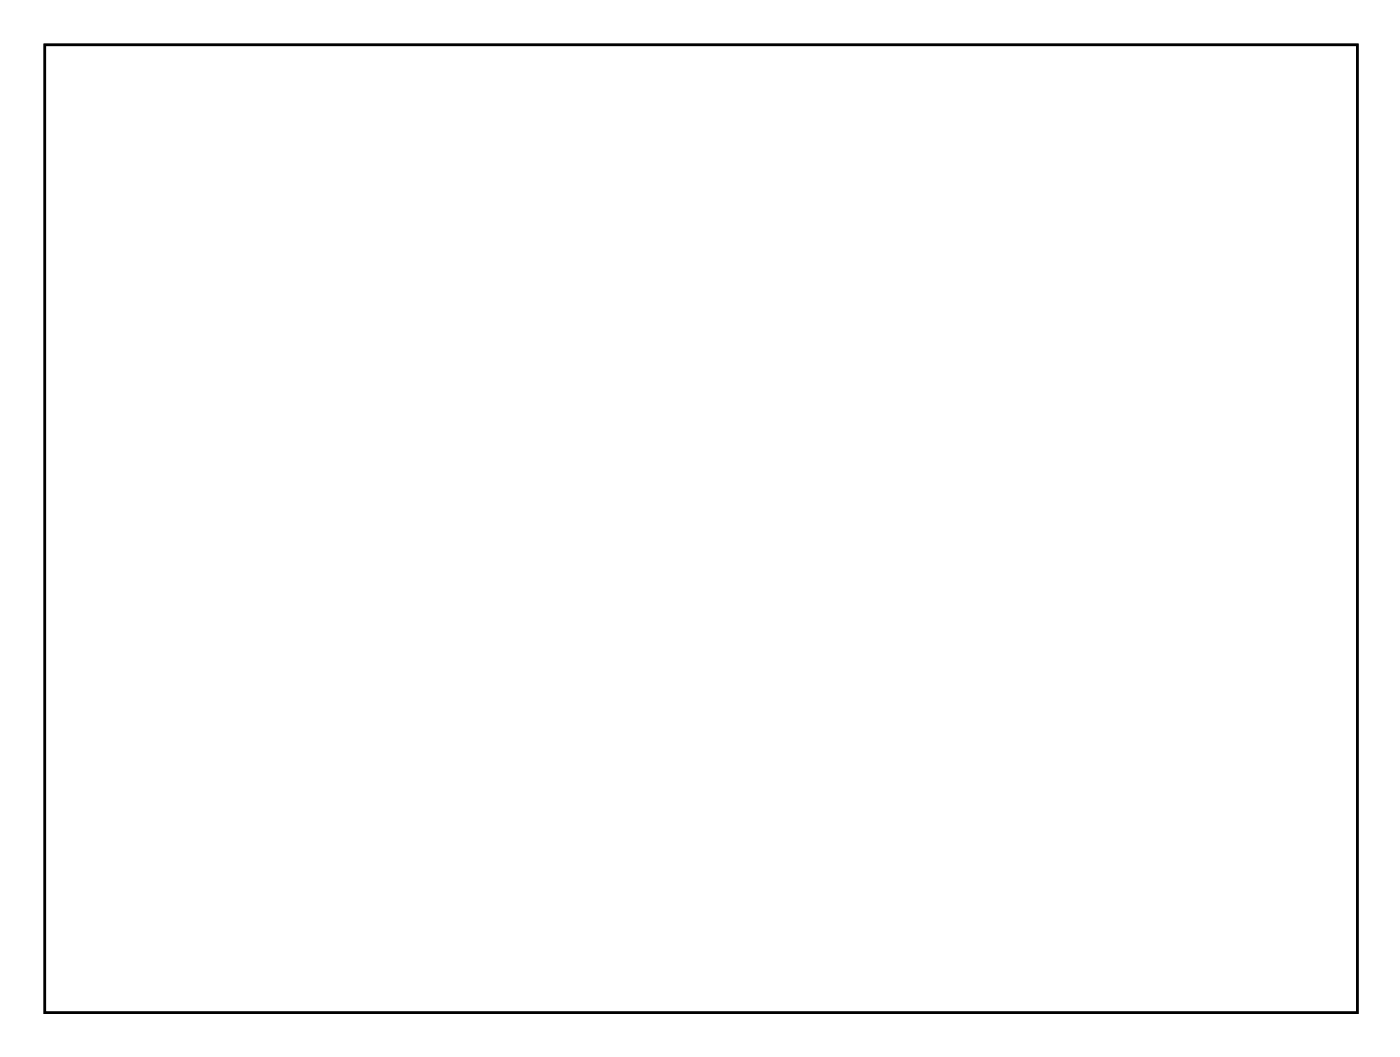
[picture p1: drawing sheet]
<svg xmlns="http://www.w3.org/2000/svg" width="114mm" height="86mm" viewBox="0 0 114 86" stroke-linecap="round" stroke-linejoin="round" font-family="sans-serif">
<path d="M3.6 3.6h106.5v78.5h-106.5z" fill="none" stroke="#000" stroke-width=".2"/>
<path d="M3.6 3.6v78.5h106.5v-78.5zM3.6 3.6h106.5v78.5h-106.5z" fill="#000"/>
<circle cx="20" cy="66.9" r=".35" fill="#fff"/>
<circle cx="20" cy="66.9" r=".35" fill="none" stroke="#fff" stroke-width=".55"/>
<circle cx="24.4" cy="66.9" r=".35" fill="#fff"/>
<circle cx="24.4" cy="66.9" r=".35" fill="none" stroke="#fff" stroke-width=".55"/>
<circle cx="12.4" cy="44.1" r=".35" fill="#fff"/>
<circle cx="12.4" cy="44.1" r=".35" fill="none" stroke="#fff" stroke-width=".55"/>
<circle cx="14.9" cy="44.1" r=".35" fill="#fff"/>
<circle cx="14.9" cy="44.1" r=".35" fill="none" stroke="#fff" stroke-width=".55"/>
<circle cx="17.4" cy="44.1" r=".35" fill="#fff"/>
<circle cx="17.4" cy="44.1" r=".35" fill="none" stroke="#fff" stroke-width=".55"/>
<circle cx="20" cy="44.1" r=".35" fill="#fff"/>
<circle cx="20" cy="44.1" r=".35" fill="none" stroke="#fff" stroke-width=".55"/>
<circle cx="22.5" cy="44.1" r=".35" fill="#fff"/>
<circle cx="22.5" cy="44.1" r=".35" fill="none" stroke="#fff" stroke-width=".55"/>
<path d="M105.7 34.5h1.3v1.4h-1.3z" fill="#fff"/>
<path d="M105.7 34.5h1.3v1.4h-1.3z" fill="none" stroke="#fff" stroke-width=".76" stroke-linecap="butt"/>
<circle cx="106.3" cy="35.2" r=".7" fill="#fff"/>
<circle cx="106.3" cy="35.2" r=".7" fill="none" stroke="#fff" stroke-width=".76" stroke-linecap="butt"/>
<circle cx="106.3" cy="27.6" r=".7" fill="#fff"/>
<circle cx="106.3" cy="27.6" r=".7" fill="none" stroke="#fff" stroke-width=".76" stroke-linecap="butt"/>
<circle cx="103.8" cy="35.2" r=".7" fill="#fff"/>
<circle cx="103.8" cy="35.2" r=".7" fill="none" stroke="#fff" stroke-width=".76" stroke-linecap="butt"/>
<circle cx="103.8" cy="27.6" r=".7" fill="#fff"/>
<circle cx="103.8" cy="27.6" r=".7" fill="none" stroke="#fff" stroke-width=".76" stroke-linecap="butt"/>
<circle cx="101.3" cy="35.2" r=".7" fill="#fff"/>
<circle cx="101.3" cy="35.2" r=".7" fill="none" stroke="#fff" stroke-width=".76" stroke-linecap="butt"/>
<circle cx="101.3" cy="27.6" r=".7" fill="#fff"/>
<circle cx="101.3" cy="27.6" r=".7" fill="none" stroke="#fff" stroke-width=".76" stroke-linecap="butt"/>
<circle cx="98.7" cy="35.2" r=".7" fill="#fff"/>
<circle cx="98.7" cy="35.2" r=".7" fill="none" stroke="#fff" stroke-width=".76" stroke-linecap="butt"/>
<circle cx="98.7" cy="27.6" r=".7" fill="#fff"/>
<circle cx="98.7" cy="27.6" r=".7" fill="none" stroke="#fff" stroke-width=".76" stroke-linecap="butt"/>
<circle cx="96.2" cy="35.2" r=".7" fill="#fff"/>
<circle cx="96.2" cy="35.2" r=".7" fill="none" stroke="#fff" stroke-width=".76" stroke-linecap="butt"/>
<circle cx="96.2" cy="27.6" r=".7" fill="#fff"/>
<circle cx="96.2" cy="27.6" r=".7" fill="none" stroke="#fff" stroke-width=".76" stroke-linecap="butt"/>
<circle cx="93.6" cy="35.2" r=".7" fill="#fff"/>
<circle cx="93.6" cy="35.2" r=".7" fill="none" stroke="#fff" stroke-width=".76" stroke-linecap="butt"/>
<circle cx="93.6" cy="27.6" r=".7" fill="#fff"/>
<circle cx="93.6" cy="27.6" r=".7" fill="none" stroke="#fff" stroke-width=".76" stroke-linecap="butt"/>
<circle cx="91.1" cy="35.2" r=".7" fill="#fff"/>
<circle cx="91.1" cy="35.2" r=".7" fill="none" stroke="#fff" stroke-width=".76" stroke-linecap="butt"/>
<circle cx="91.1" cy="27.6" r=".7" fill="#fff"/>
<circle cx="91.1" cy="27.6" r=".7" fill="none" stroke="#fff" stroke-width=".76" stroke-linecap="butt"/>
<circle cx="88.6" cy="35.2" r=".7" fill="#fff"/>
<circle cx="88.6" cy="35.2" r=".7" fill="none" stroke="#fff" stroke-width=".76" stroke-linecap="butt"/>
<circle cx="88.6" cy="27.6" r=".7" fill="#fff"/>
<circle cx="88.6" cy="27.6" r=".7" fill="none" stroke="#fff" stroke-width=".76" stroke-linecap="butt"/>
<circle cx="86" cy="35.2" r=".7" fill="#fff"/>
<circle cx="86" cy="35.2" r=".7" fill="none" stroke="#fff" stroke-width=".76" stroke-linecap="butt"/>
<circle cx="86" cy="27.6" r=".7" fill="#fff"/>
<circle cx="86" cy="27.6" r=".7" fill="none" stroke="#fff" stroke-width=".76" stroke-linecap="butt"/>
<path d="M80.3 34.5h1.3v1.4h-1.3z" fill="#fff"/>
<path d="M80.3 34.5h1.3v1.4h-1.3z" fill="none" stroke="#fff" stroke-width=".76" stroke-linecap="butt"/>
<circle cx="80.9" cy="35.2" r=".7" fill="#fff"/>
<circle cx="80.9" cy="35.2" r=".7" fill="none" stroke="#fff" stroke-width=".76" stroke-linecap="butt"/>
<circle cx="80.9" cy="27.6" r=".7" fill="#fff"/>
<circle cx="80.9" cy="27.6" r=".7" fill="none" stroke="#fff" stroke-width=".76" stroke-linecap="butt"/>
<circle cx="78.4" cy="35.2" r=".7" fill="#fff"/>
<circle cx="78.4" cy="35.2" r=".7" fill="none" stroke="#fff" stroke-width=".76" stroke-linecap="butt"/>
<circle cx="78.4" cy="27.6" r=".7" fill="#fff"/>
<circle cx="78.4" cy="27.6" r=".7" fill="none" stroke="#fff" stroke-width=".76" stroke-linecap="butt"/>
<circle cx="75.9" cy="35.2" r=".7" fill="#fff"/>
<circle cx="75.9" cy="35.2" r=".7" fill="none" stroke="#fff" stroke-width=".76" stroke-linecap="butt"/>
<circle cx="75.9" cy="27.6" r=".7" fill="#fff"/>
<circle cx="75.9" cy="27.6" r=".7" fill="none" stroke="#fff" stroke-width=".76" stroke-linecap="butt"/>
<circle cx="73.3" cy="35.2" r=".7" fill="#fff"/>
<circle cx="73.3" cy="35.2" r=".7" fill="none" stroke="#fff" stroke-width=".76" stroke-linecap="butt"/>
<circle cx="73.3" cy="27.6" r=".7" fill="#fff"/>
<circle cx="73.3" cy="27.6" r=".7" fill="none" stroke="#fff" stroke-width=".76" stroke-linecap="butt"/>
<circle cx="70.8" cy="35.2" r=".7" fill="#fff"/>
<circle cx="70.8" cy="35.2" r=".7" fill="none" stroke="#fff" stroke-width=".76" stroke-linecap="butt"/>
<circle cx="70.8" cy="27.6" r=".7" fill="#fff"/>
<circle cx="70.8" cy="27.6" r=".7" fill="none" stroke="#fff" stroke-width=".76" stroke-linecap="butt"/>
<circle cx="68.2" cy="35.2" r=".7" fill="#fff"/>
<circle cx="68.2" cy="35.2" r=".7" fill="none" stroke="#fff" stroke-width=".76" stroke-linecap="butt"/>
<circle cx="68.2" cy="27.6" r=".7" fill="#fff"/>
<circle cx="68.2" cy="27.6" r=".7" fill="none" stroke="#fff" stroke-width=".76" stroke-linecap="butt"/>
<circle cx="65.7" cy="35.2" r=".7" fill="#fff"/>
<circle cx="65.7" cy="35.2" r=".7" fill="none" stroke="#fff" stroke-width=".76" stroke-linecap="butt"/>
<circle cx="65.7" cy="27.6" r=".7" fill="#fff"/>
<circle cx="65.7" cy="27.6" r=".7" fill="none" stroke="#fff" stroke-width=".76" stroke-linecap="butt"/>
<circle cx="63.2" cy="35.2" r=".7" fill="#fff"/>
<circle cx="63.2" cy="35.2" r=".7" fill="none" stroke="#fff" stroke-width=".76" stroke-linecap="butt"/>
<circle cx="63.2" cy="27.6" r=".7" fill="#fff"/>
<circle cx="63.2" cy="27.6" r=".7" fill="none" stroke="#fff" stroke-width=".76" stroke-linecap="butt"/>
<circle cx="60.6" cy="35.2" r=".7" fill="#fff"/>
<circle cx="60.6" cy="35.2" r=".7" fill="none" stroke="#fff" stroke-width=".76" stroke-linecap="butt"/>
<circle cx="60.6" cy="27.6" r=".7" fill="#fff"/>
<circle cx="60.6" cy="27.6" r=".7" fill="none" stroke="#fff" stroke-width=".76" stroke-linecap="butt"/>
<path d="M52.3 34.5h1.4v1.4h-1.4z" fill="#fff"/>
<path d="M52.3 34.5h1.4v1.4h-1.4z" fill="none" stroke="#fff" stroke-width=".76" stroke-linecap="butt"/>
<circle cx="53" cy="35.2" r=".7" fill="#fff"/>
<circle cx="53" cy="35.2" r=".7" fill="none" stroke="#fff" stroke-width=".76" stroke-linecap="butt"/>
<circle cx="53" cy="27.6" r=".7" fill="#fff"/>
<circle cx="53" cy="27.6" r=".7" fill="none" stroke="#fff" stroke-width=".76" stroke-linecap="butt"/>
<circle cx="50.5" cy="35.2" r=".7" fill="#fff"/>
<circle cx="50.5" cy="35.2" r=".7" fill="none" stroke="#fff" stroke-width=".76" stroke-linecap="butt"/>
<circle cx="50.5" cy="27.6" r=".7" fill="#fff"/>
<circle cx="50.5" cy="27.6" r=".7" fill="none" stroke="#fff" stroke-width=".76" stroke-linecap="butt"/>
<circle cx="47.9" cy="35.2" r=".7" fill="#fff"/>
<circle cx="47.9" cy="35.2" r=".7" fill="none" stroke="#fff" stroke-width=".76" stroke-linecap="butt"/>
<circle cx="47.9" cy="27.6" r=".7" fill="#fff"/>
<circle cx="47.9" cy="27.6" r=".7" fill="none" stroke="#fff" stroke-width=".76" stroke-linecap="butt"/>
<circle cx="45.4" cy="35.2" r=".7" fill="#fff"/>
<circle cx="45.4" cy="35.2" r=".7" fill="none" stroke="#fff" stroke-width=".76" stroke-linecap="butt"/>
<circle cx="45.4" cy="27.6" r=".7" fill="#fff"/>
<circle cx="45.4" cy="27.6" r=".7" fill="none" stroke="#fff" stroke-width=".76" stroke-linecap="butt"/>
<circle cx="42.8" cy="35.2" r=".7" fill="#fff"/>
<circle cx="42.8" cy="35.2" r=".7" fill="none" stroke="#fff" stroke-width=".76" stroke-linecap="butt"/>
<circle cx="42.8" cy="27.6" r=".7" fill="#fff"/>
<circle cx="42.8" cy="27.6" r=".7" fill="none" stroke="#fff" stroke-width=".76" stroke-linecap="butt"/>
<circle cx="40.3" cy="35.2" r=".7" fill="#fff"/>
<circle cx="40.3" cy="35.2" r=".7" fill="none" stroke="#fff" stroke-width=".76" stroke-linecap="butt"/>
<circle cx="40.3" cy="27.6" r=".7" fill="#fff"/>
<circle cx="40.3" cy="27.6" r=".7" fill="none" stroke="#fff" stroke-width=".76" stroke-linecap="butt"/>
<circle cx="37.8" cy="35.2" r=".7" fill="#fff"/>
<circle cx="37.8" cy="35.2" r=".7" fill="none" stroke="#fff" stroke-width=".76" stroke-linecap="butt"/>
<circle cx="37.8" cy="27.6" r=".7" fill="#fff"/>
<circle cx="37.8" cy="27.6" r=".7" fill="none" stroke="#fff" stroke-width=".76" stroke-linecap="butt"/>
<circle cx="35.2" cy="35.2" r=".7" fill="#fff"/>
<circle cx="35.2" cy="35.2" r=".7" fill="none" stroke="#fff" stroke-width=".76" stroke-linecap="butt"/>
<circle cx="35.2" cy="27.6" r=".7" fill="#fff"/>
<circle cx="35.2" cy="27.6" r=".7" fill="none" stroke="#fff" stroke-width=".76" stroke-linecap="butt"/>
<circle cx="32.7" cy="35.2" r=".7" fill="#fff"/>
<circle cx="32.7" cy="35.2" r=".7" fill="none" stroke="#fff" stroke-width=".76" stroke-linecap="butt"/>
<circle cx="32.7" cy="27.6" r=".7" fill="#fff"/>
<circle cx="32.7" cy="27.6" r=".7" fill="none" stroke="#fff" stroke-width=".76" stroke-linecap="butt"/>
<path d="M26.9 34.5h1.4v1.4h-1.4z" fill="#fff"/>
<path d="M26.9 34.5h1.4v1.4h-1.4z" fill="none" stroke="#fff" stroke-width=".76" stroke-linecap="butt"/>
<circle cx="27.6" cy="35.2" r=".7" fill="#fff"/>
<circle cx="27.6" cy="35.2" r=".7" fill="none" stroke="#fff" stroke-width=".76" stroke-linecap="butt"/>
<circle cx="27.6" cy="27.6" r=".7" fill="#fff"/>
<circle cx="27.6" cy="27.6" r=".7" fill="none" stroke="#fff" stroke-width=".76" stroke-linecap="butt"/>
<circle cx="25.1" cy="35.2" r=".7" fill="#fff"/>
<circle cx="25.1" cy="35.2" r=".7" fill="none" stroke="#fff" stroke-width=".76" stroke-linecap="butt"/>
<circle cx="25.1" cy="27.6" r=".7" fill="#fff"/>
<circle cx="25.1" cy="27.6" r=".7" fill="none" stroke="#fff" stroke-width=".76" stroke-linecap="butt"/>
<circle cx="22.5" cy="35.2" r=".7" fill="#fff"/>
<circle cx="22.5" cy="35.2" r=".7" fill="none" stroke="#fff" stroke-width=".76" stroke-linecap="butt"/>
<circle cx="22.5" cy="27.6" r=".7" fill="#fff"/>
<circle cx="22.5" cy="27.6" r=".7" fill="none" stroke="#fff" stroke-width=".76" stroke-linecap="butt"/>
<circle cx="20" cy="35.2" r=".7" fill="#fff"/>
<circle cx="20" cy="35.2" r=".7" fill="none" stroke="#fff" stroke-width=".76" stroke-linecap="butt"/>
<circle cx="20" cy="27.6" r=".7" fill="#fff"/>
<circle cx="20" cy="27.6" r=".7" fill="none" stroke="#fff" stroke-width=".76" stroke-linecap="butt"/>
<circle cx="17.4" cy="35.2" r=".7" fill="#fff"/>
<circle cx="17.4" cy="35.2" r=".7" fill="none" stroke="#fff" stroke-width=".76" stroke-linecap="butt"/>
<circle cx="17.4" cy="27.6" r=".7" fill="#fff"/>
<circle cx="17.4" cy="27.6" r=".7" fill="none" stroke="#fff" stroke-width=".76" stroke-linecap="butt"/>
<circle cx="14.9" cy="35.2" r=".7" fill="#fff"/>
<circle cx="14.9" cy="35.2" r=".7" fill="none" stroke="#fff" stroke-width=".76" stroke-linecap="butt"/>
<circle cx="14.9" cy="27.6" r=".7" fill="#fff"/>
<circle cx="14.9" cy="27.6" r=".7" fill="none" stroke="#fff" stroke-width=".76" stroke-linecap="butt"/>
<circle cx="12.4" cy="35.2" r=".7" fill="#fff"/>
<circle cx="12.4" cy="35.2" r=".7" fill="none" stroke="#fff" stroke-width=".76" stroke-linecap="butt"/>
<circle cx="12.4" cy="27.6" r=".7" fill="#fff"/>
<circle cx="12.4" cy="27.6" r=".7" fill="none" stroke="#fff" stroke-width=".76" stroke-linecap="butt"/>
<circle cx="9.8" cy="35.2" r=".7" fill="#fff"/>
<circle cx="9.8" cy="35.2" r=".7" fill="none" stroke="#fff" stroke-width=".76" stroke-linecap="butt"/>
<circle cx="9.8" cy="27.6" r=".7" fill="#fff"/>
<circle cx="9.8" cy="27.6" r=".7" fill="none" stroke="#fff" stroke-width=".76" stroke-linecap="butt"/>
<circle cx="7.3" cy="35.2" r=".7" fill="#fff"/>
<circle cx="7.3" cy="35.2" r=".7" fill="none" stroke="#fff" stroke-width=".76" stroke-linecap="butt"/>
<circle cx="7.3" cy="27.6" r=".7" fill="#fff"/>
<circle cx="7.3" cy="27.6" r=".7" fill="none" stroke="#fff" stroke-width=".76" stroke-linecap="butt"/>
<circle cx="25.1" cy="44.1" r=".35" fill="#fff"/>
<circle cx="25.1" cy="44.1" r=".35" fill="none" stroke="#fff" stroke-width=".55"/>
<circle cx="27.6" cy="44.1" r=".35" fill="#fff"/>
<circle cx="27.6" cy="44.1" r=".35" fill="none" stroke="#fff" stroke-width=".55"/>
<circle cx="30.1" cy="44.1" r=".35" fill="#fff"/>
<circle cx="30.1" cy="44.1" r=".35" fill="none" stroke="#fff" stroke-width=".55"/>
<circle cx="35.2" cy="44.1" r=".35" fill="#fff"/>
<circle cx="35.2" cy="44.1" r=".35" fill="none" stroke="#fff" stroke-width=".55"/>
<circle cx="37.8" cy="44.1" r=".35" fill="#fff"/>
<circle cx="37.8" cy="44.1" r=".35" fill="none" stroke="#fff" stroke-width=".55"/>
<circle cx="53" cy="44.1" r=".35" fill="#fff"/>
<circle cx="53" cy="44.1" r=".35" fill="none" stroke="#fff" stroke-width=".55"/>
<circle cx="50.5" cy="44.1" r=".35" fill="#fff"/>
<circle cx="50.5" cy="44.1" r=".35" fill="none" stroke="#fff" stroke-width=".55"/>
<circle cx="47.9" cy="44.1" r=".35" fill="#fff"/>
<circle cx="47.9" cy="44.1" r=".35" fill="none" stroke="#fff" stroke-width=".55"/>
<circle cx="45.4" cy="44.1" r=".35" fill="#fff"/>
<circle cx="45.4" cy="44.1" r=".35" fill="none" stroke="#fff" stroke-width=".55"/>
<circle cx="42.8" cy="44.1" r=".35" fill="#fff"/>
<circle cx="42.8" cy="44.1" r=".35" fill="none" stroke="#fff" stroke-width=".55"/>
<circle cx="40.3" cy="44.1" r=".35" fill="#fff"/>
<circle cx="40.3" cy="44.1" r=".35" fill="none" stroke="#fff" stroke-width=".55"/>
<circle cx="78.4" cy="44.1" r=".35" fill="#fff"/>
<circle cx="78.4" cy="44.1" r=".35" fill="none" stroke="#fff" stroke-width=".55"/>
<circle cx="75.9" cy="44.1" r=".35" fill="#fff"/>
<circle cx="75.9" cy="44.1" r=".35" fill="none" stroke="#fff" stroke-width=".55"/>
<circle cx="73.3" cy="44.1" r=".35" fill="#fff"/>
<circle cx="73.3" cy="44.1" r=".35" fill="none" stroke="#fff" stroke-width=".55"/>
<circle cx="70.8" cy="44.1" r=".35" fill="#fff"/>
<circle cx="70.8" cy="44.1" r=".35" fill="none" stroke="#fff" stroke-width=".55"/>
<circle cx="68.2" cy="44.1" r=".35" fill="#fff"/>
<circle cx="68.2" cy="44.1" r=".35" fill="none" stroke="#fff" stroke-width=".55"/>
<circle cx="65.7" cy="44.1" r=".35" fill="#fff"/>
<circle cx="65.7" cy="44.1" r=".35" fill="none" stroke="#fff" stroke-width=".55"/>
<circle cx="63.2" cy="44.1" r=".35" fill="#fff"/>
<circle cx="63.2" cy="44.1" r=".35" fill="none" stroke="#fff" stroke-width=".55"/>
<circle cx="60.6" cy="44.1" r=".35" fill="#fff"/>
<circle cx="60.6" cy="44.1" r=".35" fill="none" stroke="#fff" stroke-width=".55"/>
<circle cx="86" cy="44.1" r=".35" fill="#fff"/>
<circle cx="86" cy="44.1" r=".35" fill="none" stroke="#fff" stroke-width=".55"/>
<circle cx="88.6" cy="44.1" r=".35" fill="#fff"/>
<circle cx="88.6" cy="44.1" r=".35" fill="none" stroke="#fff" stroke-width=".55"/>
<circle cx="96.2" cy="44.1" r=".35" fill="#fff"/>
<circle cx="96.2" cy="44.1" r=".35" fill="none" stroke="#fff" stroke-width=".55"/>
<circle cx="93.6" cy="44.1" r=".35" fill="#fff"/>
<circle cx="93.6" cy="44.1" r=".35" fill="none" stroke="#fff" stroke-width=".55"/>
<circle cx="91.1" cy="44.1" r=".35" fill="#fff"/>
<circle cx="91.1" cy="44.1" r=".35" fill="none" stroke="#fff" stroke-width=".55"/>
<circle cx="101.3" cy="44.1" r=".35" fill="#fff"/>
<circle cx="101.3" cy="44.1" r=".35" fill="none" stroke="#fff" stroke-width=".55"/>
<circle cx="103.8" cy="44.1" r=".35" fill="#fff"/>
<circle cx="103.8" cy="44.1" r=".35" fill="none" stroke="#fff" stroke-width=".55"/>
<circle cx="98.7" cy="44.1" r=".35" fill="#fff"/>
<circle cx="98.7" cy="44.1" r=".35" fill="none" stroke="#fff" stroke-width=".55"/>
<circle cx="53" cy="53" r=".74" fill="#fff"/>
<circle cx="53" cy="53" r=".74" fill="none" stroke="#fff" stroke-width=".76" stroke-linecap="butt"/>
<circle cx="55.5" cy="53" r=".74" fill="#fff"/>
<circle cx="55.5" cy="53" r=".74" fill="none" stroke="#fff" stroke-width=".76" stroke-linecap="butt"/>
<circle cx="53" cy="60.6" r=".74" fill="#fff"/>
<circle cx="53" cy="60.6" r=".74" fill="none" stroke="#fff" stroke-width=".76" stroke-linecap="butt"/>
<circle cx="55.5" cy="60.6" r=".74" fill="#fff"/>
<circle cx="55.5" cy="60.6" r=".74" fill="none" stroke="#fff" stroke-width=".76" stroke-linecap="butt"/>
<circle cx="27.6" cy="32.7" r=".74" fill="#fff"/>
<circle cx="27.6" cy="32.7" r=".74" fill="none" stroke="#fff" stroke-width=".76" stroke-linecap="butt"/>
<circle cx="25.1" cy="32.7" r=".74" fill="#fff"/>
<circle cx="25.1" cy="32.7" r=".74" fill="none" stroke="#fff" stroke-width=".76" stroke-linecap="butt"/>
<circle cx="22.5" cy="32.7" r=".74" fill="#fff"/>
<circle cx="22.5" cy="32.7" r=".74" fill="none" stroke="#fff" stroke-width=".76" stroke-linecap="butt"/>
<circle cx="20" cy="32.7" r=".74" fill="#fff"/>
<circle cx="20" cy="32.7" r=".74" fill="none" stroke="#fff" stroke-width=".76" stroke-linecap="butt"/>
<circle cx="17.4" cy="32.7" r=".74" fill="#fff"/>
<circle cx="17.4" cy="32.7" r=".74" fill="none" stroke="#fff" stroke-width=".76" stroke-linecap="butt"/>
<circle cx="14.9" cy="32.7" r=".74" fill="#fff"/>
<circle cx="14.9" cy="32.7" r=".74" fill="none" stroke="#fff" stroke-width=".76" stroke-linecap="butt"/>
<circle cx="12.4" cy="32.7" r=".74" fill="#fff"/>
<circle cx="12.4" cy="32.7" r=".74" fill="none" stroke="#fff" stroke-width=".76" stroke-linecap="butt"/>
<circle cx="9.8" cy="32.7" r=".74" fill="#fff"/>
<circle cx="9.8" cy="32.7" r=".74" fill="none" stroke="#fff" stroke-width=".76" stroke-linecap="butt"/>
<circle cx="53" cy="32.7" r=".74" fill="#fff"/>
<circle cx="53" cy="32.7" r=".74" fill="none" stroke="#fff" stroke-width=".76" stroke-linecap="butt"/>
<circle cx="50.5" cy="32.7" r=".74" fill="#fff"/>
<circle cx="50.5" cy="32.7" r=".74" fill="none" stroke="#fff" stroke-width=".76" stroke-linecap="butt"/>
<circle cx="47.9" cy="32.7" r=".74" fill="#fff"/>
<circle cx="47.9" cy="32.7" r=".74" fill="none" stroke="#fff" stroke-width=".76" stroke-linecap="butt"/>
<circle cx="45.4" cy="32.7" r=".74" fill="#fff"/>
<circle cx="45.4" cy="32.7" r=".74" fill="none" stroke="#fff" stroke-width=".76" stroke-linecap="butt"/>
<circle cx="42.8" cy="32.7" r=".74" fill="#fff"/>
<circle cx="42.8" cy="32.7" r=".74" fill="none" stroke="#fff" stroke-width=".76" stroke-linecap="butt"/>
<circle cx="40.3" cy="32.7" r=".74" fill="#fff"/>
<circle cx="40.3" cy="32.7" r=".74" fill="none" stroke="#fff" stroke-width=".76" stroke-linecap="butt"/>
<circle cx="37.8" cy="32.7" r=".74" fill="#fff"/>
<circle cx="37.8" cy="32.7" r=".74" fill="none" stroke="#fff" stroke-width=".76" stroke-linecap="butt"/>
<circle cx="35.2" cy="32.7" r=".74" fill="#fff"/>
<circle cx="35.2" cy="32.7" r=".74" fill="none" stroke="#fff" stroke-width=".76" stroke-linecap="butt"/>
<circle cx="80.9" cy="32.7" r=".74" fill="#fff"/>
<circle cx="80.9" cy="32.7" r=".74" fill="none" stroke="#fff" stroke-width=".76" stroke-linecap="butt"/>
<circle cx="78.4" cy="32.7" r=".74" fill="#fff"/>
<circle cx="78.4" cy="32.7" r=".74" fill="none" stroke="#fff" stroke-width=".76" stroke-linecap="butt"/>
<circle cx="75.9" cy="32.7" r=".74" fill="#fff"/>
<circle cx="75.9" cy="32.7" r=".74" fill="none" stroke="#fff" stroke-width=".76" stroke-linecap="butt"/>
<circle cx="73.3" cy="32.7" r=".74" fill="#fff"/>
<circle cx="73.3" cy="32.7" r=".74" fill="none" stroke="#fff" stroke-width=".76" stroke-linecap="butt"/>
<circle cx="70.8" cy="32.7" r=".74" fill="#fff"/>
<circle cx="70.8" cy="32.7" r=".74" fill="none" stroke="#fff" stroke-width=".76" stroke-linecap="butt"/>
<circle cx="68.2" cy="32.7" r=".74" fill="#fff"/>
<circle cx="68.2" cy="32.7" r=".74" fill="none" stroke="#fff" stroke-width=".76" stroke-linecap="butt"/>
<circle cx="65.7" cy="32.7" r=".74" fill="#fff"/>
<circle cx="65.7" cy="32.7" r=".74" fill="none" stroke="#fff" stroke-width=".76" stroke-linecap="butt"/>
<circle cx="63.2" cy="32.7" r=".74" fill="#fff"/>
<circle cx="63.2" cy="32.7" r=".74" fill="none" stroke="#fff" stroke-width=".76" stroke-linecap="butt"/>
<circle cx="106.3" cy="32.7" r=".74" fill="#fff"/>
<circle cx="106.3" cy="32.7" r=".74" fill="none" stroke="#fff" stroke-width=".76" stroke-linecap="butt"/>
<circle cx="103.8" cy="32.7" r=".74" fill="#fff"/>
<circle cx="103.8" cy="32.7" r=".74" fill="none" stroke="#fff" stroke-width=".76" stroke-linecap="butt"/>
<circle cx="101.3" cy="32.7" r=".74" fill="#fff"/>
<circle cx="101.3" cy="32.7" r=".74" fill="none" stroke="#fff" stroke-width=".76" stroke-linecap="butt"/>
<circle cx="98.7" cy="32.7" r=".74" fill="#fff"/>
<circle cx="98.7" cy="32.7" r=".74" fill="none" stroke="#fff" stroke-width=".76" stroke-linecap="butt"/>
<circle cx="96.2" cy="32.7" r=".74" fill="#fff"/>
<circle cx="96.2" cy="32.7" r=".74" fill="none" stroke="#fff" stroke-width=".76" stroke-linecap="butt"/>
<circle cx="93.6" cy="32.7" r=".74" fill="#fff"/>
<circle cx="93.6" cy="32.7" r=".74" fill="none" stroke="#fff" stroke-width=".76" stroke-linecap="butt"/>
<circle cx="91.1" cy="32.7" r=".74" fill="#fff"/>
<circle cx="91.1" cy="32.7" r=".74" fill="none" stroke="#fff" stroke-width=".76" stroke-linecap="butt"/>
<circle cx="88.6" cy="32.7" r=".74" fill="#fff"/>
<circle cx="88.6" cy="32.7" r=".74" fill="none" stroke="#fff" stroke-width=".76" stroke-linecap="butt"/>
<circle cx="101.3" cy="73.3" r=".74" fill="#fff"/>
<circle cx="101.3" cy="73.3" r=".74" fill="none" stroke="#fff" stroke-width=".76" stroke-linecap="butt"/>
<circle cx="98.7" cy="73.3" r=".74" fill="#fff"/>
<circle cx="98.7" cy="73.3" r=".74" fill="none" stroke="#fff" stroke-width=".76" stroke-linecap="butt"/>
<circle cx="96.2" cy="73.3" r=".74" fill="#fff"/>
<circle cx="96.2" cy="73.3" r=".74" fill="none" stroke="#fff" stroke-width=".76" stroke-linecap="butt"/>
<circle cx="93.6" cy="73.3" r=".74" fill="#fff"/>
<circle cx="93.6" cy="73.3" r=".74" fill="none" stroke="#fff" stroke-width=".76" stroke-linecap="butt"/>
<circle cx="91.1" cy="73.3" r=".74" fill="#fff"/>
<circle cx="91.1" cy="73.3" r=".74" fill="none" stroke="#fff" stroke-width=".76" stroke-linecap="butt"/>
<circle cx="2.2" cy="22.5" r=".74" fill="#fff"/>
<circle cx="2.2" cy="22.5" r=".74" fill="none" stroke="#fff" stroke-width=".76" stroke-linecap="butt"/>
<circle cx="2.2" cy="25" r=".74" fill="#fff"/>
<circle cx="2.2" cy="25" r=".74" fill="none" stroke="#fff" stroke-width=".76" stroke-linecap="butt"/>
<circle cx="2.2" cy="27.6" r=".74" fill="#fff"/>
<circle cx="2.2" cy="27.6" r=".74" fill="none" stroke="#fff" stroke-width=".76" stroke-linecap="butt"/>
<circle cx="2.2" cy="30.1" r=".74" fill="#fff"/>
<circle cx="2.2" cy="30.1" r=".74" fill="none" stroke="#fff" stroke-width=".76" stroke-linecap="butt"/>
<circle cx="2.2" cy="32.7" r=".74" fill="#fff"/>
<circle cx="2.2" cy="32.7" r=".74" fill="none" stroke="#fff" stroke-width=".76" stroke-linecap="butt"/>
<circle cx="2.2" cy="35.2" r=".74" fill="#fff"/>
<circle cx="2.2" cy="35.2" r=".74" fill="none" stroke="#fff" stroke-width=".76" stroke-linecap="butt"/>
<circle cx="2.2" cy="37.7" r=".74" fill="#fff"/>
<circle cx="2.2" cy="37.7" r=".74" fill="none" stroke="#fff" stroke-width=".76" stroke-linecap="butt"/>
<circle cx="2.2" cy="40.3" r=".74" fill="#fff"/>
<circle cx="2.2" cy="40.3" r=".74" fill="none" stroke="#fff" stroke-width=".76" stroke-linecap="butt"/>
<circle cx="2.2" cy="42.8" r=".74" fill="#fff"/>
<circle cx="2.2" cy="42.8" r=".74" fill="none" stroke="#fff" stroke-width=".76" stroke-linecap="butt"/>
<circle cx="2.2" cy="45.4" r=".74" fill="#fff"/>
<circle cx="2.2" cy="45.4" r=".74" fill="none" stroke="#fff" stroke-width=".76" stroke-linecap="butt"/>
<circle cx="2.2" cy="47.9" r=".74" fill="#fff"/>
<circle cx="2.2" cy="47.9" r=".74" fill="none" stroke="#fff" stroke-width=".76" stroke-linecap="butt"/>
<circle cx="2.2" cy="50.4" r=".74" fill="#fff"/>
<circle cx="2.2" cy="50.4" r=".74" fill="none" stroke="#fff" stroke-width=".76" stroke-linecap="butt"/>
<circle cx="2.2" cy="53" r=".74" fill="#fff"/>
<circle cx="2.2" cy="53" r=".74" fill="none" stroke="#fff" stroke-width=".76" stroke-linecap="butt"/>
<circle cx="2.2" cy="55.5" r=".74" fill="#fff"/>
<circle cx="2.2" cy="55.5" r=".74" fill="none" stroke="#fff" stroke-width=".76" stroke-linecap="butt"/>
<circle cx="2.2" cy="58.1" r=".74" fill="#fff"/>
<circle cx="2.2" cy="58.1" r=".74" fill="none" stroke="#fff" stroke-width=".76" stroke-linecap="butt"/>
<circle cx="2.2" cy="60.6" r=".74" fill="#fff"/>
<circle cx="2.2" cy="60.6" r=".74" fill="none" stroke="#fff" stroke-width=".76" stroke-linecap="butt"/>
<circle cx="2.2" cy="63.1" r=".74" fill="#fff"/>
<circle cx="2.2" cy="63.1" r=".74" fill="none" stroke="#fff" stroke-width=".76" stroke-linecap="butt"/>
<circle cx="2.2" cy="65.7" r=".74" fill="#fff"/>
<circle cx="2.2" cy="65.7" r=".74" fill="none" stroke="#fff" stroke-width=".76" stroke-linecap="butt"/>
<circle cx="2.2" cy="68.2" r=".74" fill="#fff"/>
<circle cx="2.2" cy="68.2" r=".74" fill="none" stroke="#fff" stroke-width=".76" stroke-linecap="butt"/>
<circle cx="2.2" cy="70.8" r=".74" fill="#fff"/>
<circle cx="2.2" cy="70.8" r=".74" fill="none" stroke="#fff" stroke-width=".76" stroke-linecap="butt"/>
<circle cx="2.2" cy="73.3" r=".74" fill="#fff"/>
<circle cx="2.2" cy="73.3" r=".74" fill="none" stroke="#fff" stroke-width=".76" stroke-linecap="butt"/>
<circle cx="111.4" cy="4.7" r=".74" fill="#fff"/>
<circle cx="111.4" cy="4.7" r=".74" fill="none" stroke="#fff" stroke-width=".76" stroke-linecap="butt"/>
<circle cx="111.4" cy="7.3" r=".74" fill="#fff"/>
<circle cx="111.4" cy="7.3" r=".74" fill="none" stroke="#fff" stroke-width=".76" stroke-linecap="butt"/>
<circle cx="111.4" cy="9.8" r=".74" fill="#fff"/>
<circle cx="111.4" cy="9.8" r=".74" fill="none" stroke="#fff" stroke-width=".76" stroke-linecap="butt"/>
<circle cx="111.4" cy="12.3" r=".74" fill="#fff"/>
<circle cx="111.4" cy="12.3" r=".74" fill="none" stroke="#fff" stroke-width=".76" stroke-linecap="butt"/>
<circle cx="111.4" cy="14.9" r=".74" fill="#fff"/>
<circle cx="111.4" cy="14.9" r=".74" fill="none" stroke="#fff" stroke-width=".76" stroke-linecap="butt"/>
<circle cx="111.4" cy="17.4" r=".74" fill="#fff"/>
<circle cx="111.4" cy="17.4" r=".74" fill="none" stroke="#fff" stroke-width=".76" stroke-linecap="butt"/>
<circle cx="111.4" cy="20" r=".74" fill="#fff"/>
<circle cx="111.4" cy="20" r=".74" fill="none" stroke="#fff" stroke-width=".76" stroke-linecap="butt"/>
<circle cx="111.4" cy="22.5" r=".74" fill="#fff"/>
<circle cx="111.4" cy="22.5" r=".74" fill="none" stroke="#fff" stroke-width=".76" stroke-linecap="butt"/>
<circle cx="111.4" cy="25" r=".74" fill="#fff"/>
<circle cx="111.4" cy="25" r=".74" fill="none" stroke="#fff" stroke-width=".76" stroke-linecap="butt"/>
<circle cx="111.4" cy="27.6" r=".74" fill="#fff"/>
<circle cx="111.4" cy="27.6" r=".74" fill="none" stroke="#fff" stroke-width=".76" stroke-linecap="butt"/>
<circle cx="111.4" cy="30.1" r=".74" fill="#fff"/>
<circle cx="111.4" cy="30.1" r=".74" fill="none" stroke="#fff" stroke-width=".76" stroke-linecap="butt"/>
<circle cx="111.4" cy="32.7" r=".74" fill="#fff"/>
<circle cx="111.4" cy="32.7" r=".74" fill="none" stroke="#fff" stroke-width=".76" stroke-linecap="butt"/>
<circle cx="111.4" cy="35.2" r=".74" fill="#fff"/>
<circle cx="111.4" cy="35.2" r=".74" fill="none" stroke="#fff" stroke-width=".76" stroke-linecap="butt"/>
<circle cx="111.4" cy="37.7" r=".74" fill="#fff"/>
<circle cx="111.4" cy="37.7" r=".74" fill="none" stroke="#fff" stroke-width=".76" stroke-linecap="butt"/>
<circle cx="111.4" cy="40.3" r=".74" fill="#fff"/>
<circle cx="111.4" cy="40.3" r=".74" fill="none" stroke="#fff" stroke-width=".76" stroke-linecap="butt"/>
<circle cx="111.4" cy="42.8" r=".74" fill="#fff"/>
<circle cx="111.4" cy="42.8" r=".74" fill="none" stroke="#fff" stroke-width=".76" stroke-linecap="butt"/>
<circle cx="111.4" cy="45.4" r=".74" fill="#fff"/>
<circle cx="111.4" cy="45.4" r=".74" fill="none" stroke="#fff" stroke-width=".76" stroke-linecap="butt"/>
<circle cx="111.4" cy="47.9" r=".74" fill="#fff"/>
<circle cx="111.4" cy="47.9" r=".74" fill="none" stroke="#fff" stroke-width=".76" stroke-linecap="butt"/>
<circle cx="111.4" cy="50.4" r=".74" fill="#fff"/>
<circle cx="111.4" cy="50.4" r=".74" fill="none" stroke="#fff" stroke-width=".76" stroke-linecap="butt"/>
<circle cx="111.4" cy="53" r=".74" fill="#fff"/>
<circle cx="111.4" cy="53" r=".74" fill="none" stroke="#fff" stroke-width=".76" stroke-linecap="butt"/>
<circle cx="111.4" cy="55.5" r=".74" fill="#fff"/>
<circle cx="111.4" cy="55.5" r=".74" fill="none" stroke="#fff" stroke-width=".76" stroke-linecap="butt"/>
<circle cx="111.4" cy="58.1" r=".74" fill="#fff"/>
<circle cx="111.4" cy="58.1" r=".74" fill="none" stroke="#fff" stroke-width=".76" stroke-linecap="butt"/>
<circle cx="111.4" cy="60.6" r=".74" fill="#fff"/>
<circle cx="111.4" cy="60.6" r=".74" fill="none" stroke="#fff" stroke-width=".76" stroke-linecap="butt"/>
<circle cx="111.4" cy="63.1" r=".74" fill="#fff"/>
<circle cx="111.4" cy="63.1" r=".74" fill="none" stroke="#fff" stroke-width=".76" stroke-linecap="butt"/>
<circle cx="111.4" cy="65.7" r=".74" fill="#fff"/>
<circle cx="111.4" cy="65.7" r=".74" fill="none" stroke="#fff" stroke-width=".76" stroke-linecap="butt"/>
<circle cx="111.4" cy="68.2" r=".74" fill="#fff"/>
<circle cx="111.4" cy="68.2" r=".74" fill="none" stroke="#fff" stroke-width=".76" stroke-linecap="butt"/>
<circle cx="111.4" cy="70.8" r=".74" fill="#fff"/>
<circle cx="111.4" cy="70.8" r=".74" fill="none" stroke="#fff" stroke-width=".76" stroke-linecap="butt"/>
<circle cx="111.4" cy="73.3" r=".74" fill="#fff"/>
<circle cx="111.4" cy="73.3" r=".74" fill="none" stroke="#fff" stroke-width=".76" stroke-linecap="butt"/>
<circle cx="111.4" cy="75.8" r=".74" fill="#fff"/>
<circle cx="111.4" cy="75.8" r=".74" fill="none" stroke="#fff" stroke-width=".76" stroke-linecap="butt"/>
<circle cx="111.4" cy="78.4" r=".74" fill="#fff"/>
<circle cx="111.4" cy="78.4" r=".74" fill="none" stroke="#fff" stroke-width=".76" stroke-linecap="butt"/>
<circle cx="111.4" cy="80.9" r=".74" fill="#fff"/>
<circle cx="111.4" cy="80.9" r=".74" fill="none" stroke="#fff" stroke-width=".76" stroke-linecap="butt"/>
<circle cx="53" cy="55.5" r=".74" fill="#fff"/>
<circle cx="53" cy="55.5" r=".74" fill="none" stroke="#fff" stroke-width=".76" stroke-linecap="butt"/>
<circle cx="55.5" cy="58.1" r=".74" fill="#fff"/>
<circle cx="55.5" cy="58.1" r=".74" fill="none" stroke="#fff" stroke-width=".76" stroke-linecap="butt"/>
<circle cx="7.3" cy="73.3" r="1.6" fill="#fff"/>
<circle cx="7.3" cy="73.3" r="1.6" fill="none" stroke="#fff" stroke-width=".25"/>
<circle cx="56.8" cy="22.5" r="1.6" fill="#fff"/>
<circle cx="56.8" cy="22.5" r="1.6" fill="none" stroke="#fff" stroke-width=".25"/>
<circle cx="56.8" cy="73.3" r="1.6" fill="#fff"/>
<circle cx="56.8" cy="73.3" r="1.6" fill="none" stroke="#fff" stroke-width=".25"/>
<circle cx="32.7" cy="14.9" r=".74" fill="#fff"/>
<circle cx="32.7" cy="14.9" r=".74" fill="none" stroke="#fff" stroke-width=".76" stroke-linecap="butt"/>
<circle cx="35.2" cy="14.9" r=".74" fill="#fff"/>
<circle cx="35.2" cy="14.9" r=".74" fill="none" stroke="#fff" stroke-width=".76" stroke-linecap="butt"/>
<circle cx="37.8" cy="14.9" r=".74" fill="#fff"/>
<circle cx="37.8" cy="14.9" r=".74" fill="none" stroke="#fff" stroke-width=".76" stroke-linecap="butt"/>
<circle cx="40.3" cy="14.9" r=".74" fill="#fff"/>
<circle cx="40.3" cy="14.9" r=".74" fill="none" stroke="#fff" stroke-width=".76" stroke-linecap="butt"/>
<circle cx="42.8" cy="14.9" r=".74" fill="#fff"/>
<circle cx="42.8" cy="14.9" r=".74" fill="none" stroke="#fff" stroke-width=".76" stroke-linecap="butt"/>
<circle cx="45.4" cy="14.9" r=".74" fill="#fff"/>
<circle cx="45.4" cy="14.9" r=".74" fill="none" stroke="#fff" stroke-width=".76" stroke-linecap="butt"/>
<circle cx="47.9" cy="14.9" r=".74" fill="#fff"/>
<circle cx="47.9" cy="14.9" r=".74" fill="none" stroke="#fff" stroke-width=".76" stroke-linecap="butt"/>
<circle cx="50.5" cy="14.9" r=".74" fill="#fff"/>
<circle cx="50.5" cy="14.9" r=".74" fill="none" stroke="#fff" stroke-width=".76" stroke-linecap="butt"/>
<circle cx="53" cy="14.9" r=".74" fill="#fff"/>
<circle cx="53" cy="14.9" r=".74" fill="none" stroke="#fff" stroke-width=".76" stroke-linecap="butt"/>
<circle cx="55.5" cy="14.9" r=".74" fill="#fff"/>
<circle cx="55.5" cy="14.9" r=".74" fill="none" stroke="#fff" stroke-width=".76" stroke-linecap="butt"/>
<circle cx="7.3" cy="9.8" r=".74" fill="#fff"/>
<circle cx="7.3" cy="9.8" r=".74" fill="none" stroke="#fff" stroke-width=".76" stroke-linecap="butt"/>
<circle cx="9.8" cy="9.8" r=".74" fill="#fff"/>
<circle cx="9.8" cy="9.8" r=".74" fill="none" stroke="#fff" stroke-width=".76" stroke-linecap="butt"/>
<circle cx="12.4" cy="9.8" r=".74" fill="#fff"/>
<circle cx="12.4" cy="9.8" r=".74" fill="none" stroke="#fff" stroke-width=".76" stroke-linecap="butt"/>
<circle cx="14.9" cy="9.8" r=".74" fill="#fff"/>
<circle cx="14.9" cy="9.8" r=".74" fill="none" stroke="#fff" stroke-width=".76" stroke-linecap="butt"/>
<circle cx="17.4" cy="9.8" r=".74" fill="#fff"/>
<circle cx="17.4" cy="9.8" r=".74" fill="none" stroke="#fff" stroke-width=".76" stroke-linecap="butt"/>
<circle cx="20" cy="9.8" r=".74" fill="#fff"/>
<circle cx="20" cy="9.8" r=".74" fill="none" stroke="#fff" stroke-width=".76" stroke-linecap="butt"/>
<circle cx="22.5" cy="9.8" r=".74" fill="#fff"/>
<circle cx="22.5" cy="9.8" r=".74" fill="none" stroke="#fff" stroke-width=".76" stroke-linecap="butt"/>
<circle cx="25.1" cy="9.8" r=".74" fill="#fff"/>
<circle cx="25.1" cy="9.8" r=".74" fill="none" stroke="#fff" stroke-width=".76" stroke-linecap="butt"/>
<circle cx="27.6" cy="9.8" r=".74" fill="#fff"/>
<circle cx="27.6" cy="9.8" r=".74" fill="none" stroke="#fff" stroke-width=".76" stroke-linecap="butt"/>
<circle cx="30.1" cy="9.8" r=".74" fill="#fff"/>
<circle cx="30.1" cy="9.8" r=".74" fill="none" stroke="#fff" stroke-width=".76" stroke-linecap="butt"/>
<path d="M39.6 59.9h1.4v1.4h-1.4z" fill="#fff"/>
<path d="M39.6 59.9h1.4v1.4h-1.4z" fill="none" stroke="#fff" stroke-width=".76" stroke-linecap="butt"/>
<circle cx="40.3" cy="60.6" r=".7" fill="#fff"/>
<circle cx="40.3" cy="60.6" r=".7" fill="none" stroke="#fff" stroke-width=".76" stroke-linecap="butt"/>
<circle cx="40.3" cy="53" r=".7" fill="#fff"/>
<circle cx="40.3" cy="53" r=".7" fill="none" stroke="#fff" stroke-width=".76" stroke-linecap="butt"/>
<circle cx="37.8" cy="60.6" r=".7" fill="#fff"/>
<circle cx="37.8" cy="60.6" r=".7" fill="none" stroke="#fff" stroke-width=".76" stroke-linecap="butt"/>
<circle cx="37.8" cy="53" r=".7" fill="#fff"/>
<circle cx="37.8" cy="53" r=".7" fill="none" stroke="#fff" stroke-width=".76" stroke-linecap="butt"/>
<circle cx="35.2" cy="60.6" r=".7" fill="#fff"/>
<circle cx="35.2" cy="60.6" r=".7" fill="none" stroke="#fff" stroke-width=".76" stroke-linecap="butt"/>
<circle cx="35.2" cy="53" r=".7" fill="#fff"/>
<circle cx="35.2" cy="53" r=".7" fill="none" stroke="#fff" stroke-width=".76" stroke-linecap="butt"/>
<circle cx="32.7" cy="60.6" r=".7" fill="#fff"/>
<circle cx="32.7" cy="60.6" r=".7" fill="none" stroke="#fff" stroke-width=".76" stroke-linecap="butt"/>
<circle cx="32.7" cy="53" r=".7" fill="#fff"/>
<circle cx="32.7" cy="53" r=".7" fill="none" stroke="#fff" stroke-width=".76" stroke-linecap="butt"/>
<circle cx="30.1" cy="60.6" r=".7" fill="#fff"/>
<circle cx="30.1" cy="60.6" r=".7" fill="none" stroke="#fff" stroke-width=".76" stroke-linecap="butt"/>
<circle cx="30.1" cy="53" r=".7" fill="#fff"/>
<circle cx="30.1" cy="53" r=".7" fill="none" stroke="#fff" stroke-width=".76" stroke-linecap="butt"/>
<circle cx="27.6" cy="60.6" r=".7" fill="#fff"/>
<circle cx="27.6" cy="60.6" r=".7" fill="none" stroke="#fff" stroke-width=".76" stroke-linecap="butt"/>
<circle cx="27.6" cy="53" r=".7" fill="#fff"/>
<circle cx="27.6" cy="53" r=".7" fill="none" stroke="#fff" stroke-width=".76" stroke-linecap="butt"/>
<circle cx="25.1" cy="60.6" r=".7" fill="#fff"/>
<circle cx="25.1" cy="60.6" r=".7" fill="none" stroke="#fff" stroke-width=".76" stroke-linecap="butt"/>
<circle cx="25.1" cy="53" r=".7" fill="#fff"/>
<circle cx="25.1" cy="53" r=".7" fill="none" stroke="#fff" stroke-width=".76" stroke-linecap="butt"/>
<circle cx="22.5" cy="60.6" r=".7" fill="#fff"/>
<circle cx="22.5" cy="60.6" r=".7" fill="none" stroke="#fff" stroke-width=".76" stroke-linecap="butt"/>
<circle cx="22.5" cy="53" r=".7" fill="#fff"/>
<circle cx="22.5" cy="53" r=".7" fill="none" stroke="#fff" stroke-width=".76" stroke-linecap="butt"/>
<circle cx="20" cy="60.6" r=".7" fill="#fff"/>
<circle cx="20" cy="60.6" r=".7" fill="none" stroke="#fff" stroke-width=".76" stroke-linecap="butt"/>
<circle cx="20" cy="53" r=".7" fill="#fff"/>
<circle cx="20" cy="53" r=".7" fill="none" stroke="#fff" stroke-width=".76" stroke-linecap="butt"/>
<circle cx="17.4" cy="60.6" r=".7" fill="#fff"/>
<circle cx="17.4" cy="60.6" r=".7" fill="none" stroke="#fff" stroke-width=".76" stroke-linecap="butt"/>
<circle cx="17.4" cy="53" r=".7" fill="#fff"/>
<circle cx="17.4" cy="53" r=".7" fill="none" stroke="#fff" stroke-width=".76" stroke-linecap="butt"/>
<circle cx="14.9" cy="60.6" r=".7" fill="#fff"/>
<circle cx="14.9" cy="60.6" r=".7" fill="none" stroke="#fff" stroke-width=".76" stroke-linecap="butt"/>
<circle cx="14.9" cy="53" r=".7" fill="#fff"/>
<circle cx="14.9" cy="53" r=".7" fill="none" stroke="#fff" stroke-width=".76" stroke-linecap="butt"/>
<circle cx="12.4" cy="60.6" r=".7" fill="#fff"/>
<circle cx="12.4" cy="60.6" r=".7" fill="none" stroke="#fff" stroke-width=".76" stroke-linecap="butt"/>
<circle cx="12.4" cy="53" r=".7" fill="#fff"/>
<circle cx="12.4" cy="53" r=".7" fill="none" stroke="#fff" stroke-width=".76" stroke-linecap="butt"/>
<circle cx="9.8" cy="60.6" r=".7" fill="#fff"/>
<circle cx="9.8" cy="60.6" r=".7" fill="none" stroke="#fff" stroke-width=".76" stroke-linecap="butt"/>
<circle cx="9.8" cy="53" r=".7" fill="#fff"/>
<circle cx="9.8" cy="53" r=".7" fill="none" stroke="#fff" stroke-width=".76" stroke-linecap="butt"/>
<circle cx="7.3" cy="60.6" r=".7" fill="#fff"/>
<circle cx="7.3" cy="60.6" r=".7" fill="none" stroke="#fff" stroke-width=".76" stroke-linecap="butt"/>
<circle cx="7.3" cy="53" r=".7" fill="#fff"/>
<circle cx="7.3" cy="53" r=".7" fill="none" stroke="#fff" stroke-width=".76" stroke-linecap="butt"/>
<circle cx="106.3" cy="22.5" r="1.6" fill="#fff"/>
<circle cx="106.3" cy="22.5" r="1.6" fill="none" stroke="#fff" stroke-width=".25"/>
<circle cx="58.1" cy="9.8" r=".74" fill="#fff"/>
<circle cx="58.1" cy="9.8" r=".74" fill="none" stroke="#fff" stroke-width=".76" stroke-linecap="butt"/>
<circle cx="60.6" cy="9.8" r=".74" fill="#fff"/>
<circle cx="60.6" cy="9.8" r=".74" fill="none" stroke="#fff" stroke-width=".76" stroke-linecap="butt"/>
<circle cx="63.2" cy="9.8" r=".74" fill="#fff"/>
<circle cx="63.2" cy="9.8" r=".74" fill="none" stroke="#fff" stroke-width=".76" stroke-linecap="butt"/>
<circle cx="65.7" cy="9.8" r=".74" fill="#fff"/>
<circle cx="65.7" cy="9.8" r=".74" fill="none" stroke="#fff" stroke-width=".76" stroke-linecap="butt"/>
<circle cx="68.2" cy="9.8" r=".74" fill="#fff"/>
<circle cx="68.2" cy="9.8" r=".74" fill="none" stroke="#fff" stroke-width=".76" stroke-linecap="butt"/>
<circle cx="70.8" cy="9.8" r=".74" fill="#fff"/>
<circle cx="70.8" cy="9.8" r=".74" fill="none" stroke="#fff" stroke-width=".76" stroke-linecap="butt"/>
<circle cx="73.3" cy="9.8" r=".74" fill="#fff"/>
<circle cx="73.3" cy="9.8" r=".74" fill="none" stroke="#fff" stroke-width=".76" stroke-linecap="butt"/>
<circle cx="75.9" cy="9.8" r=".74" fill="#fff"/>
<circle cx="75.9" cy="9.8" r=".74" fill="none" stroke="#fff" stroke-width=".76" stroke-linecap="butt"/>
<circle cx="78.4" cy="9.8" r=".74" fill="#fff"/>
<circle cx="78.4" cy="9.8" r=".74" fill="none" stroke="#fff" stroke-width=".76" stroke-linecap="butt"/>
<circle cx="80.9" cy="9.8" r=".74" fill="#fff"/>
<circle cx="80.9" cy="9.8" r=".74" fill="none" stroke="#fff" stroke-width=".76" stroke-linecap="butt"/>
<circle cx="58.1" cy="14.9" r=".74" fill="#fff"/>
<circle cx="58.1" cy="14.9" r=".74" fill="none" stroke="#fff" stroke-width=".76" stroke-linecap="butt"/>
<circle cx="60.6" cy="14.9" r=".74" fill="#fff"/>
<circle cx="60.6" cy="14.9" r=".74" fill="none" stroke="#fff" stroke-width=".76" stroke-linecap="butt"/>
<circle cx="63.2" cy="14.9" r=".74" fill="#fff"/>
<circle cx="63.2" cy="14.9" r=".74" fill="none" stroke="#fff" stroke-width=".76" stroke-linecap="butt"/>
<circle cx="65.7" cy="14.9" r=".74" fill="#fff"/>
<circle cx="65.7" cy="14.9" r=".74" fill="none" stroke="#fff" stroke-width=".76" stroke-linecap="butt"/>
<circle cx="68.2" cy="14.9" r=".74" fill="#fff"/>
<circle cx="68.2" cy="14.9" r=".74" fill="none" stroke="#fff" stroke-width=".76" stroke-linecap="butt"/>
<circle cx="70.8" cy="14.9" r=".74" fill="#fff"/>
<circle cx="70.8" cy="14.9" r=".74" fill="none" stroke="#fff" stroke-width=".76" stroke-linecap="butt"/>
<circle cx="73.3" cy="14.9" r=".74" fill="#fff"/>
<circle cx="73.3" cy="14.9" r=".74" fill="none" stroke="#fff" stroke-width=".76" stroke-linecap="butt"/>
<circle cx="75.9" cy="14.9" r=".74" fill="#fff"/>
<circle cx="75.9" cy="14.9" r=".74" fill="none" stroke="#fff" stroke-width=".76" stroke-linecap="butt"/>
<circle cx="78.4" cy="14.9" r=".74" fill="#fff"/>
<circle cx="78.4" cy="14.9" r=".74" fill="none" stroke="#fff" stroke-width=".76" stroke-linecap="butt"/>
<circle cx="80.9" cy="14.9" r=".74" fill="#fff"/>
<circle cx="80.9" cy="14.9" r=".74" fill="none" stroke="#fff" stroke-width=".76" stroke-linecap="butt"/>
<circle cx="83.5" cy="9.8" r=".74" fill="#fff"/>
<circle cx="83.5" cy="9.8" r=".74" fill="none" stroke="#fff" stroke-width=".76" stroke-linecap="butt"/>
<circle cx="86" cy="9.8" r=".74" fill="#fff"/>
<circle cx="86" cy="9.8" r=".74" fill="none" stroke="#fff" stroke-width=".76" stroke-linecap="butt"/>
<circle cx="88.6" cy="9.8" r=".74" fill="#fff"/>
<circle cx="88.6" cy="9.8" r=".74" fill="none" stroke="#fff" stroke-width=".76" stroke-linecap="butt"/>
<circle cx="91.1" cy="9.8" r=".74" fill="#fff"/>
<circle cx="91.1" cy="9.8" r=".74" fill="none" stroke="#fff" stroke-width=".76" stroke-linecap="butt"/>
<circle cx="93.6" cy="9.8" r=".74" fill="#fff"/>
<circle cx="93.6" cy="9.8" r=".74" fill="none" stroke="#fff" stroke-width=".76" stroke-linecap="butt"/>
<circle cx="96.2" cy="9.8" r=".74" fill="#fff"/>
<circle cx="96.2" cy="9.8" r=".74" fill="none" stroke="#fff" stroke-width=".76" stroke-linecap="butt"/>
<circle cx="98.7" cy="9.8" r=".74" fill="#fff"/>
<circle cx="98.7" cy="9.8" r=".74" fill="none" stroke="#fff" stroke-width=".76" stroke-linecap="butt"/>
<circle cx="101.3" cy="9.8" r=".74" fill="#fff"/>
<circle cx="101.3" cy="9.8" r=".74" fill="none" stroke="#fff" stroke-width=".76" stroke-linecap="butt"/>
<circle cx="103.8" cy="9.8" r=".74" fill="#fff"/>
<circle cx="103.8" cy="9.8" r=".74" fill="none" stroke="#fff" stroke-width=".76" stroke-linecap="butt"/>
<circle cx="106.3" cy="9.8" r=".74" fill="#fff"/>
<circle cx="106.3" cy="9.8" r=".74" fill="none" stroke="#fff" stroke-width=".76" stroke-linecap="butt"/>
<circle cx="83.5" cy="14.9" r=".74" fill="#fff"/>
<circle cx="83.5" cy="14.9" r=".74" fill="none" stroke="#fff" stroke-width=".76" stroke-linecap="butt"/>
<circle cx="86" cy="14.9" r=".74" fill="#fff"/>
<circle cx="86" cy="14.9" r=".74" fill="none" stroke="#fff" stroke-width=".76" stroke-linecap="butt"/>
<circle cx="88.6" cy="14.9" r=".74" fill="#fff"/>
<circle cx="88.6" cy="14.9" r=".74" fill="none" stroke="#fff" stroke-width=".76" stroke-linecap="butt"/>
<circle cx="91.1" cy="14.9" r=".74" fill="#fff"/>
<circle cx="91.1" cy="14.9" r=".74" fill="none" stroke="#fff" stroke-width=".76" stroke-linecap="butt"/>
<circle cx="93.6" cy="14.9" r=".74" fill="#fff"/>
<circle cx="93.6" cy="14.9" r=".74" fill="none" stroke="#fff" stroke-width=".76" stroke-linecap="butt"/>
<circle cx="96.2" cy="14.9" r=".74" fill="#fff"/>
<circle cx="96.2" cy="14.9" r=".74" fill="none" stroke="#fff" stroke-width=".76" stroke-linecap="butt"/>
<circle cx="98.7" cy="14.9" r=".74" fill="#fff"/>
<circle cx="98.7" cy="14.9" r=".74" fill="none" stroke="#fff" stroke-width=".76" stroke-linecap="butt"/>
<circle cx="101.3" cy="14.9" r=".74" fill="#fff"/>
<circle cx="101.3" cy="14.9" r=".74" fill="none" stroke="#fff" stroke-width=".76" stroke-linecap="butt"/>
<circle cx="103.8" cy="14.9" r=".74" fill="#fff"/>
<circle cx="103.8" cy="14.9" r=".74" fill="none" stroke="#fff" stroke-width=".76" stroke-linecap="butt"/>
<circle cx="106.3" cy="14.9" r=".74" fill="#fff"/>
<circle cx="106.3" cy="14.9" r=".74" fill="none" stroke="#fff" stroke-width=".76" stroke-linecap="butt"/>
<circle cx="106.3" cy="73.3" r="1.6" fill="#fff"/>
<circle cx="106.3" cy="73.3" r="1.6" fill="none" stroke="#fff" stroke-width=".25"/>
<circle cx="73.3" cy="63.1" r=".64" fill="#fff"/>
<circle cx="73.3" cy="63.1" r=".64" fill="none" stroke="#fff" stroke-width=".76" stroke-linecap="butt"/>
<circle cx="70.8" cy="63.1" r=".64" fill="#fff"/>
<circle cx="70.8" cy="63.1" r=".64" fill="none" stroke="#fff" stroke-width=".76" stroke-linecap="butt"/>
<circle cx="7.3" cy="22.5" r="1.6" fill="#fff"/>
<circle cx="7.3" cy="22.5" r="1.6" fill="none" stroke="#fff" stroke-width=".25"/>
<circle cx="20" cy="63.1" r=".64" fill="#fff"/>
<circle cx="20" cy="63.1" r=".64" fill="none" stroke="#fff" stroke-width=".76" stroke-linecap="butt"/>
<circle cx="17.4" cy="63.1" r=".64" fill="#fff"/>
<circle cx="17.4" cy="63.1" r=".64" fill="none" stroke="#fff" stroke-width=".76" stroke-linecap="butt"/>
<circle cx="32.7" cy="9.8" r=".74" fill="#fff"/>
<circle cx="32.7" cy="9.8" r=".74" fill="none" stroke="#fff" stroke-width=".76" stroke-linecap="butt"/>
<circle cx="35.2" cy="9.8" r=".74" fill="#fff"/>
<circle cx="35.2" cy="9.8" r=".74" fill="none" stroke="#fff" stroke-width=".76" stroke-linecap="butt"/>
<circle cx="37.8" cy="9.8" r=".74" fill="#fff"/>
<circle cx="37.8" cy="9.8" r=".74" fill="none" stroke="#fff" stroke-width=".76" stroke-linecap="butt"/>
<circle cx="40.3" cy="9.8" r=".74" fill="#fff"/>
<circle cx="40.3" cy="9.8" r=".74" fill="none" stroke="#fff" stroke-width=".76" stroke-linecap="butt"/>
<circle cx="42.8" cy="9.8" r=".74" fill="#fff"/>
<circle cx="42.8" cy="9.8" r=".74" fill="none" stroke="#fff" stroke-width=".76" stroke-linecap="butt"/>
<circle cx="45.4" cy="9.8" r=".74" fill="#fff"/>
<circle cx="45.4" cy="9.8" r=".74" fill="none" stroke="#fff" stroke-width=".76" stroke-linecap="butt"/>
<circle cx="47.9" cy="9.8" r=".74" fill="#fff"/>
<circle cx="47.9" cy="9.8" r=".74" fill="none" stroke="#fff" stroke-width=".76" stroke-linecap="butt"/>
<circle cx="50.5" cy="9.8" r=".74" fill="#fff"/>
<circle cx="50.5" cy="9.8" r=".74" fill="none" stroke="#fff" stroke-width=".76" stroke-linecap="butt"/>
<circle cx="53" cy="9.8" r=".74" fill="#fff"/>
<circle cx="53" cy="9.8" r=".74" fill="none" stroke="#fff" stroke-width=".76" stroke-linecap="butt"/>
<circle cx="55.5" cy="9.8" r=".74" fill="#fff"/>
<circle cx="55.5" cy="9.8" r=".74" fill="none" stroke="#fff" stroke-width=".76" stroke-linecap="butt"/>
<circle cx="7.3" cy="14.9" r=".74" fill="#fff"/>
<circle cx="7.3" cy="14.9" r=".74" fill="none" stroke="#fff" stroke-width=".76" stroke-linecap="butt"/>
<circle cx="9.8" cy="14.9" r=".74" fill="#fff"/>
<circle cx="9.8" cy="14.9" r=".74" fill="none" stroke="#fff" stroke-width=".76" stroke-linecap="butt"/>
<circle cx="12.4" cy="14.9" r=".74" fill="#fff"/>
<circle cx="12.4" cy="14.9" r=".74" fill="none" stroke="#fff" stroke-width=".76" stroke-linecap="butt"/>
<circle cx="14.9" cy="14.9" r=".74" fill="#fff"/>
<circle cx="14.9" cy="14.9" r=".74" fill="none" stroke="#fff" stroke-width=".76" stroke-linecap="butt"/>
<circle cx="17.4" cy="14.9" r=".74" fill="#fff"/>
<circle cx="17.4" cy="14.9" r=".74" fill="none" stroke="#fff" stroke-width=".76" stroke-linecap="butt"/>
<circle cx="20" cy="14.9" r=".74" fill="#fff"/>
<circle cx="20" cy="14.9" r=".74" fill="none" stroke="#fff" stroke-width=".76" stroke-linecap="butt"/>
<circle cx="22.5" cy="14.9" r=".74" fill="#fff"/>
<circle cx="22.5" cy="14.9" r=".74" fill="none" stroke="#fff" stroke-width=".76" stroke-linecap="butt"/>
<circle cx="25.1" cy="14.9" r=".74" fill="#fff"/>
<circle cx="25.1" cy="14.9" r=".74" fill="none" stroke="#fff" stroke-width=".76" stroke-linecap="butt"/>
<circle cx="27.6" cy="14.9" r=".74" fill="#fff"/>
<circle cx="27.6" cy="14.9" r=".74" fill="none" stroke="#fff" stroke-width=".76" stroke-linecap="butt"/>
<circle cx="30.1" cy="14.9" r=".74" fill="#fff"/>
<circle cx="30.1" cy="14.9" r=".74" fill="none" stroke="#fff" stroke-width=".76" stroke-linecap="butt"/>
<path d="M93 59.9h1.4v1.4h-1.4z" fill="#fff"/>
<path d="M93 59.9h1.4v1.4h-1.4z" fill="none" stroke="#fff" stroke-width=".76" stroke-linecap="butt"/>
<circle cx="93.7" cy="60.6" r=".7" fill="#fff"/>
<circle cx="93.7" cy="60.6" r=".7" fill="none" stroke="#fff" stroke-width=".76" stroke-linecap="butt"/>
<circle cx="93.7" cy="53" r=".7" fill="#fff"/>
<circle cx="93.7" cy="53" r=".7" fill="none" stroke="#fff" stroke-width=".76" stroke-linecap="butt"/>
<circle cx="91.1" cy="60.6" r=".7" fill="#fff"/>
<circle cx="91.1" cy="60.6" r=".7" fill="none" stroke="#fff" stroke-width=".76" stroke-linecap="butt"/>
<circle cx="91.1" cy="53" r=".7" fill="#fff"/>
<circle cx="91.1" cy="53" r=".7" fill="none" stroke="#fff" stroke-width=".76" stroke-linecap="butt"/>
<circle cx="88.6" cy="60.6" r=".7" fill="#fff"/>
<circle cx="88.6" cy="60.6" r=".7" fill="none" stroke="#fff" stroke-width=".76" stroke-linecap="butt"/>
<circle cx="88.6" cy="53" r=".7" fill="#fff"/>
<circle cx="88.6" cy="53" r=".7" fill="none" stroke="#fff" stroke-width=".76" stroke-linecap="butt"/>
<circle cx="86" cy="60.6" r=".7" fill="#fff"/>
<circle cx="86" cy="60.6" r=".7" fill="none" stroke="#fff" stroke-width=".76" stroke-linecap="butt"/>
<circle cx="86" cy="53" r=".7" fill="#fff"/>
<circle cx="86" cy="53" r=".7" fill="none" stroke="#fff" stroke-width=".76" stroke-linecap="butt"/>
<circle cx="83.5" cy="60.6" r=".7" fill="#fff"/>
<circle cx="83.5" cy="60.6" r=".7" fill="none" stroke="#fff" stroke-width=".76" stroke-linecap="butt"/>
<circle cx="83.5" cy="53" r=".7" fill="#fff"/>
<circle cx="83.5" cy="53" r=".7" fill="none" stroke="#fff" stroke-width=".76" stroke-linecap="butt"/>
<circle cx="81" cy="60.6" r=".7" fill="#fff"/>
<circle cx="81" cy="60.6" r=".7" fill="none" stroke="#fff" stroke-width=".76" stroke-linecap="butt"/>
<circle cx="81" cy="53" r=".7" fill="#fff"/>
<circle cx="81" cy="53" r=".7" fill="none" stroke="#fff" stroke-width=".76" stroke-linecap="butt"/>
<circle cx="78.4" cy="60.6" r=".7" fill="#fff"/>
<circle cx="78.4" cy="60.6" r=".7" fill="none" stroke="#fff" stroke-width=".76" stroke-linecap="butt"/>
<circle cx="78.4" cy="53" r=".7" fill="#fff"/>
<circle cx="78.4" cy="53" r=".7" fill="none" stroke="#fff" stroke-width=".76" stroke-linecap="butt"/>
<circle cx="75.9" cy="60.6" r=".7" fill="#fff"/>
<circle cx="75.9" cy="60.6" r=".7" fill="none" stroke="#fff" stroke-width=".76" stroke-linecap="butt"/>
<circle cx="75.9" cy="53" r=".7" fill="#fff"/>
<circle cx="75.9" cy="53" r=".7" fill="none" stroke="#fff" stroke-width=".76" stroke-linecap="butt"/>
<circle cx="73.3" cy="60.6" r=".7" fill="#fff"/>
<circle cx="73.3" cy="60.6" r=".7" fill="none" stroke="#fff" stroke-width=".76" stroke-linecap="butt"/>
<circle cx="73.3" cy="53" r=".7" fill="#fff"/>
<circle cx="73.3" cy="53" r=".7" fill="none" stroke="#fff" stroke-width=".76" stroke-linecap="butt"/>
<circle cx="70.8" cy="60.6" r=".7" fill="#fff"/>
<circle cx="70.8" cy="60.6" r=".7" fill="none" stroke="#fff" stroke-width=".76" stroke-linecap="butt"/>
<circle cx="70.8" cy="53" r=".7" fill="#fff"/>
<circle cx="70.8" cy="53" r=".7" fill="none" stroke="#fff" stroke-width=".76" stroke-linecap="butt"/>
<circle cx="68.3" cy="60.6" r=".7" fill="#fff"/>
<circle cx="68.3" cy="60.6" r=".7" fill="none" stroke="#fff" stroke-width=".76" stroke-linecap="butt"/>
<circle cx="68.3" cy="53" r=".7" fill="#fff"/>
<circle cx="68.3" cy="53" r=".7" fill="none" stroke="#fff" stroke-width=".76" stroke-linecap="butt"/>
<circle cx="65.7" cy="60.6" r=".7" fill="#fff"/>
<circle cx="65.7" cy="60.6" r=".7" fill="none" stroke="#fff" stroke-width=".76" stroke-linecap="butt"/>
<circle cx="65.7" cy="53" r=".7" fill="#fff"/>
<circle cx="65.7" cy="53" r=".7" fill="none" stroke="#fff" stroke-width=".76" stroke-linecap="butt"/>
<circle cx="63.2" cy="60.6" r=".7" fill="#fff"/>
<circle cx="63.2" cy="60.6" r=".7" fill="none" stroke="#fff" stroke-width=".76" stroke-linecap="butt"/>
<circle cx="63.2" cy="53" r=".7" fill="#fff"/>
<circle cx="63.2" cy="53" r=".7" fill="none" stroke="#fff" stroke-width=".76" stroke-linecap="butt"/>
<circle cx="60.6" cy="60.6" r=".7" fill="#fff"/>
<circle cx="60.6" cy="60.6" r=".7" fill="none" stroke="#fff" stroke-width=".76" stroke-linecap="butt"/>
<circle cx="60.6" cy="53" r=".7" fill="#fff"/>
<circle cx="60.6" cy="53" r=".7" fill="none" stroke="#fff" stroke-width=".76" stroke-linecap="butt"/>
<circle cx="22.5" cy="73.3" r=".74" fill="#fff"/>
<circle cx="22.5" cy="73.3" r=".74" fill="none" stroke="#fff" stroke-width=".76" stroke-linecap="butt"/>
<circle cx="20" cy="73.3" r=".74" fill="#fff"/>
<circle cx="20" cy="73.3" r=".74" fill="none" stroke="#fff" stroke-width=".76" stroke-linecap="butt"/>
<circle cx="17.4" cy="73.3" r=".74" fill="#fff"/>
<circle cx="17.4" cy="73.3" r=".74" fill="none" stroke="#fff" stroke-width=".76" stroke-linecap="butt"/>
<circle cx="14.9" cy="73.3" r=".74" fill="#fff"/>
<circle cx="14.9" cy="73.3" r=".74" fill="none" stroke="#fff" stroke-width=".76" stroke-linecap="butt"/>
<circle cx="12.4" cy="73.3" r=".74" fill="#fff"/>
<circle cx="12.4" cy="73.3" r=".74" fill="none" stroke="#fff" stroke-width=".76" stroke-linecap="butt"/>
<circle cx="63.2" cy="66.9" r=".35" fill="#fff"/>
<circle cx="63.2" cy="66.9" r=".35" fill="none" stroke="#fff" stroke-width=".55"/>
<circle cx="65.7" cy="68.9" r=".35" fill="#fff"/>
<circle cx="65.7" cy="68.9" r=".35" fill="none" stroke="#fff" stroke-width=".55"/>
<circle cx="73.3" cy="75.8" r=".35" fill="#fff"/>
<circle cx="73.3" cy="75.8" r=".35" fill="none" stroke="#fff" stroke-width=".55"/>
<circle cx="12.4" cy="56.8" r=".35" fill="#fff"/>
<circle cx="12.4" cy="56.8" r=".35" fill="none" stroke="#fff" stroke-width=".55"/>
<circle cx="108.9" cy="83.5" r=".74" fill="#fff"/>
<circle cx="108.9" cy="83.5" r=".74" fill="none" stroke="#fff" stroke-width=".76" stroke-linecap="butt"/>
<circle cx="106.3" cy="83.5" r=".74" fill="#fff"/>
<circle cx="106.3" cy="83.5" r=".74" fill="none" stroke="#fff" stroke-width=".76" stroke-linecap="butt"/>
<circle cx="103.8" cy="83.5" r=".74" fill="#fff"/>
<circle cx="103.8" cy="83.5" r=".74" fill="none" stroke="#fff" stroke-width=".76" stroke-linecap="butt"/>
<circle cx="101.3" cy="83.5" r=".74" fill="#fff"/>
<circle cx="101.3" cy="83.5" r=".74" fill="none" stroke="#fff" stroke-width=".76" stroke-linecap="butt"/>
<circle cx="98.7" cy="83.5" r=".74" fill="#fff"/>
<circle cx="98.7" cy="83.5" r=".74" fill="none" stroke="#fff" stroke-width=".76" stroke-linecap="butt"/>
<circle cx="96.2" cy="83.5" r=".74" fill="#fff"/>
<circle cx="96.2" cy="83.5" r=".74" fill="none" stroke="#fff" stroke-width=".76" stroke-linecap="butt"/>
<circle cx="93.6" cy="83.5" r=".74" fill="#fff"/>
<circle cx="93.6" cy="83.5" r=".74" fill="none" stroke="#fff" stroke-width=".76" stroke-linecap="butt"/>
<circle cx="91.1" cy="83.5" r=".74" fill="#fff"/>
<circle cx="91.1" cy="83.5" r=".74" fill="none" stroke="#fff" stroke-width=".76" stroke-linecap="butt"/>
<circle cx="88.6" cy="83.5" r=".74" fill="#fff"/>
<circle cx="88.6" cy="83.5" r=".74" fill="none" stroke="#fff" stroke-width=".76" stroke-linecap="butt"/>
<circle cx="86" cy="83.5" r=".74" fill="#fff"/>
<circle cx="86" cy="83.5" r=".74" fill="none" stroke="#fff" stroke-width=".76" stroke-linecap="butt"/>
<circle cx="83.5" cy="83.5" r=".74" fill="#fff"/>
<circle cx="83.5" cy="83.5" r=".74" fill="none" stroke="#fff" stroke-width=".76" stroke-linecap="butt"/>
<circle cx="80.9" cy="83.5" r=".74" fill="#fff"/>
<circle cx="80.9" cy="83.5" r=".74" fill="none" stroke="#fff" stroke-width=".76" stroke-linecap="butt"/>
<circle cx="78.4" cy="83.5" r=".74" fill="#fff"/>
<circle cx="78.4" cy="83.5" r=".74" fill="none" stroke="#fff" stroke-width=".76" stroke-linecap="butt"/>
<circle cx="75.9" cy="83.5" r=".74" fill="#fff"/>
<circle cx="75.9" cy="83.5" r=".74" fill="none" stroke="#fff" stroke-width=".76" stroke-linecap="butt"/>
<circle cx="73.3" cy="83.5" r=".74" fill="#fff"/>
<circle cx="73.3" cy="83.5" r=".74" fill="none" stroke="#fff" stroke-width=".76" stroke-linecap="butt"/>
<circle cx="70.8" cy="83.5" r=".74" fill="#fff"/>
<circle cx="70.8" cy="83.5" r=".74" fill="none" stroke="#fff" stroke-width=".76" stroke-linecap="butt"/>
<circle cx="68.2" cy="83.5" r=".74" fill="#fff"/>
<circle cx="68.2" cy="83.5" r=".74" fill="none" stroke="#fff" stroke-width=".76" stroke-linecap="butt"/>
<circle cx="65.7" cy="83.5" r=".74" fill="#fff"/>
<circle cx="65.7" cy="83.5" r=".74" fill="none" stroke="#fff" stroke-width=".76" stroke-linecap="butt"/>
<circle cx="63.2" cy="83.5" r=".74" fill="#fff"/>
<circle cx="63.2" cy="83.5" r=".74" fill="none" stroke="#fff" stroke-width=".76" stroke-linecap="butt"/>
<circle cx="60.6" cy="83.5" r=".74" fill="#fff"/>
<circle cx="60.6" cy="83.5" r=".74" fill="none" stroke="#fff" stroke-width=".76" stroke-linecap="butt"/>
<circle cx="58.1" cy="83.5" r=".74" fill="#fff"/>
<circle cx="58.1" cy="83.5" r=".74" fill="none" stroke="#fff" stroke-width=".76" stroke-linecap="butt"/>
<circle cx="55.5" cy="83.5" r=".74" fill="#fff"/>
<circle cx="55.5" cy="83.5" r=".74" fill="none" stroke="#fff" stroke-width=".76" stroke-linecap="butt"/>
<circle cx="53" cy="83.5" r=".74" fill="#fff"/>
<circle cx="53" cy="83.5" r=".74" fill="none" stroke="#fff" stroke-width=".76" stroke-linecap="butt"/>
<circle cx="50.5" cy="83.5" r=".74" fill="#fff"/>
<circle cx="50.5" cy="83.5" r=".74" fill="none" stroke="#fff" stroke-width=".76" stroke-linecap="butt"/>
<circle cx="47.9" cy="83.5" r=".74" fill="#fff"/>
<circle cx="47.9" cy="83.5" r=".74" fill="none" stroke="#fff" stroke-width=".76" stroke-linecap="butt"/>
<circle cx="45.4" cy="83.5" r=".74" fill="#fff"/>
<circle cx="45.4" cy="83.5" r=".74" fill="none" stroke="#fff" stroke-width=".76" stroke-linecap="butt"/>
<circle cx="42.8" cy="83.5" r=".74" fill="#fff"/>
<circle cx="42.8" cy="83.5" r=".74" fill="none" stroke="#fff" stroke-width=".76" stroke-linecap="butt"/>
<circle cx="40.3" cy="83.5" r=".74" fill="#fff"/>
<circle cx="40.3" cy="83.5" r=".74" fill="none" stroke="#fff" stroke-width=".76" stroke-linecap="butt"/>
<circle cx="37.8" cy="83.5" r=".74" fill="#fff"/>
<circle cx="37.8" cy="83.5" r=".74" fill="none" stroke="#fff" stroke-width=".76" stroke-linecap="butt"/>
<circle cx="35.2" cy="83.5" r=".74" fill="#fff"/>
<circle cx="35.2" cy="83.5" r=".74" fill="none" stroke="#fff" stroke-width=".76" stroke-linecap="butt"/>
<circle cx="32.7" cy="83.5" r=".74" fill="#fff"/>
<circle cx="32.7" cy="83.5" r=".74" fill="none" stroke="#fff" stroke-width=".76" stroke-linecap="butt"/>
<circle cx="30.1" cy="83.5" r=".74" fill="#fff"/>
<circle cx="30.1" cy="83.5" r=".74" fill="none" stroke="#fff" stroke-width=".76" stroke-linecap="butt"/>
<circle cx="27.6" cy="83.5" r=".74" fill="#fff"/>
<circle cx="27.6" cy="83.5" r=".74" fill="none" stroke="#fff" stroke-width=".76" stroke-linecap="butt"/>
<circle cx="25.1" cy="83.5" r=".74" fill="#fff"/>
<circle cx="25.1" cy="83.5" r=".74" fill="none" stroke="#fff" stroke-width=".76" stroke-linecap="butt"/>
<circle cx="22.5" cy="83.5" r=".74" fill="#fff"/>
<circle cx="22.5" cy="83.5" r=".74" fill="none" stroke="#fff" stroke-width=".76" stroke-linecap="butt"/>
<circle cx="20" cy="83.5" r=".74" fill="#fff"/>
<circle cx="20" cy="83.5" r=".74" fill="none" stroke="#fff" stroke-width=".76" stroke-linecap="butt"/>
<circle cx="17.4" cy="83.5" r=".74" fill="#fff"/>
<circle cx="17.4" cy="83.5" r=".74" fill="none" stroke="#fff" stroke-width=".76" stroke-linecap="butt"/>
<circle cx="14.9" cy="83.5" r=".74" fill="#fff"/>
<circle cx="14.9" cy="83.5" r=".74" fill="none" stroke="#fff" stroke-width=".76" stroke-linecap="butt"/>
<circle cx="12.4" cy="83.5" r=".74" fill="#fff"/>
<circle cx="12.4" cy="83.5" r=".74" fill="none" stroke="#fff" stroke-width=".76" stroke-linecap="butt"/>
<circle cx="9.8" cy="83.5" r=".74" fill="#fff"/>
<circle cx="9.8" cy="83.5" r=".74" fill="none" stroke="#fff" stroke-width=".76" stroke-linecap="butt"/>
<circle cx="7.3" cy="83.5" r=".74" fill="#fff"/>
<circle cx="7.3" cy="83.5" r=".74" fill="none" stroke="#fff" stroke-width=".76" stroke-linecap="butt"/>
<circle cx="4.7" cy="83.5" r=".74" fill="#fff"/>
<circle cx="4.7" cy="83.5" r=".74" fill="none" stroke="#fff" stroke-width=".76" stroke-linecap="butt"/>
<circle cx="108.9" cy="2.2" r=".74" fill="#fff"/>
<circle cx="108.9" cy="2.2" r=".74" fill="none" stroke="#fff" stroke-width=".76" stroke-linecap="butt"/>
<circle cx="106.3" cy="2.2" r=".74" fill="#fff"/>
<circle cx="106.3" cy="2.2" r=".74" fill="none" stroke="#fff" stroke-width=".76" stroke-linecap="butt"/>
<circle cx="103.8" cy="2.2" r=".74" fill="#fff"/>
<circle cx="103.8" cy="2.2" r=".74" fill="none" stroke="#fff" stroke-width=".76" stroke-linecap="butt"/>
<circle cx="101.3" cy="2.2" r=".74" fill="#fff"/>
<circle cx="101.3" cy="2.2" r=".74" fill="none" stroke="#fff" stroke-width=".76" stroke-linecap="butt"/>
<circle cx="98.7" cy="2.2" r=".74" fill="#fff"/>
<circle cx="98.7" cy="2.2" r=".74" fill="none" stroke="#fff" stroke-width=".76" stroke-linecap="butt"/>
<circle cx="96.2" cy="2.2" r=".74" fill="#fff"/>
<circle cx="96.2" cy="2.2" r=".74" fill="none" stroke="#fff" stroke-width=".76" stroke-linecap="butt"/>
<circle cx="93.6" cy="2.2" r=".74" fill="#fff"/>
<circle cx="93.6" cy="2.2" r=".74" fill="none" stroke="#fff" stroke-width=".76" stroke-linecap="butt"/>
<circle cx="91.1" cy="2.2" r=".74" fill="#fff"/>
<circle cx="91.1" cy="2.2" r=".74" fill="none" stroke="#fff" stroke-width=".76" stroke-linecap="butt"/>
<circle cx="88.6" cy="2.2" r=".74" fill="#fff"/>
<circle cx="88.6" cy="2.2" r=".74" fill="none" stroke="#fff" stroke-width=".76" stroke-linecap="butt"/>
<circle cx="86" cy="2.2" r=".74" fill="#fff"/>
<circle cx="86" cy="2.2" r=".74" fill="none" stroke="#fff" stroke-width=".76" stroke-linecap="butt"/>
<circle cx="83.5" cy="2.2" r=".74" fill="#fff"/>
<circle cx="83.5" cy="2.2" r=".74" fill="none" stroke="#fff" stroke-width=".76" stroke-linecap="butt"/>
<circle cx="80.9" cy="2.2" r=".74" fill="#fff"/>
<circle cx="80.9" cy="2.2" r=".74" fill="none" stroke="#fff" stroke-width=".76" stroke-linecap="butt"/>
<circle cx="78.4" cy="2.2" r=".74" fill="#fff"/>
<circle cx="78.4" cy="2.2" r=".74" fill="none" stroke="#fff" stroke-width=".76" stroke-linecap="butt"/>
<circle cx="75.9" cy="2.2" r=".74" fill="#fff"/>
<circle cx="75.9" cy="2.2" r=".74" fill="none" stroke="#fff" stroke-width=".76" stroke-linecap="butt"/>
<circle cx="73.3" cy="2.2" r=".74" fill="#fff"/>
<circle cx="73.3" cy="2.2" r=".74" fill="none" stroke="#fff" stroke-width=".76" stroke-linecap="butt"/>
<circle cx="70.8" cy="2.2" r=".74" fill="#fff"/>
<circle cx="70.8" cy="2.2" r=".74" fill="none" stroke="#fff" stroke-width=".76" stroke-linecap="butt"/>
<circle cx="68.2" cy="2.2" r=".74" fill="#fff"/>
<circle cx="68.2" cy="2.2" r=".74" fill="none" stroke="#fff" stroke-width=".76" stroke-linecap="butt"/>
<circle cx="65.7" cy="2.2" r=".74" fill="#fff"/>
<circle cx="65.7" cy="2.2" r=".74" fill="none" stroke="#fff" stroke-width=".76" stroke-linecap="butt"/>
<circle cx="63.2" cy="2.2" r=".74" fill="#fff"/>
<circle cx="63.2" cy="2.2" r=".74" fill="none" stroke="#fff" stroke-width=".76" stroke-linecap="butt"/>
<circle cx="60.6" cy="2.2" r=".74" fill="#fff"/>
<circle cx="60.6" cy="2.2" r=".74" fill="none" stroke="#fff" stroke-width=".76" stroke-linecap="butt"/>
</svg>
